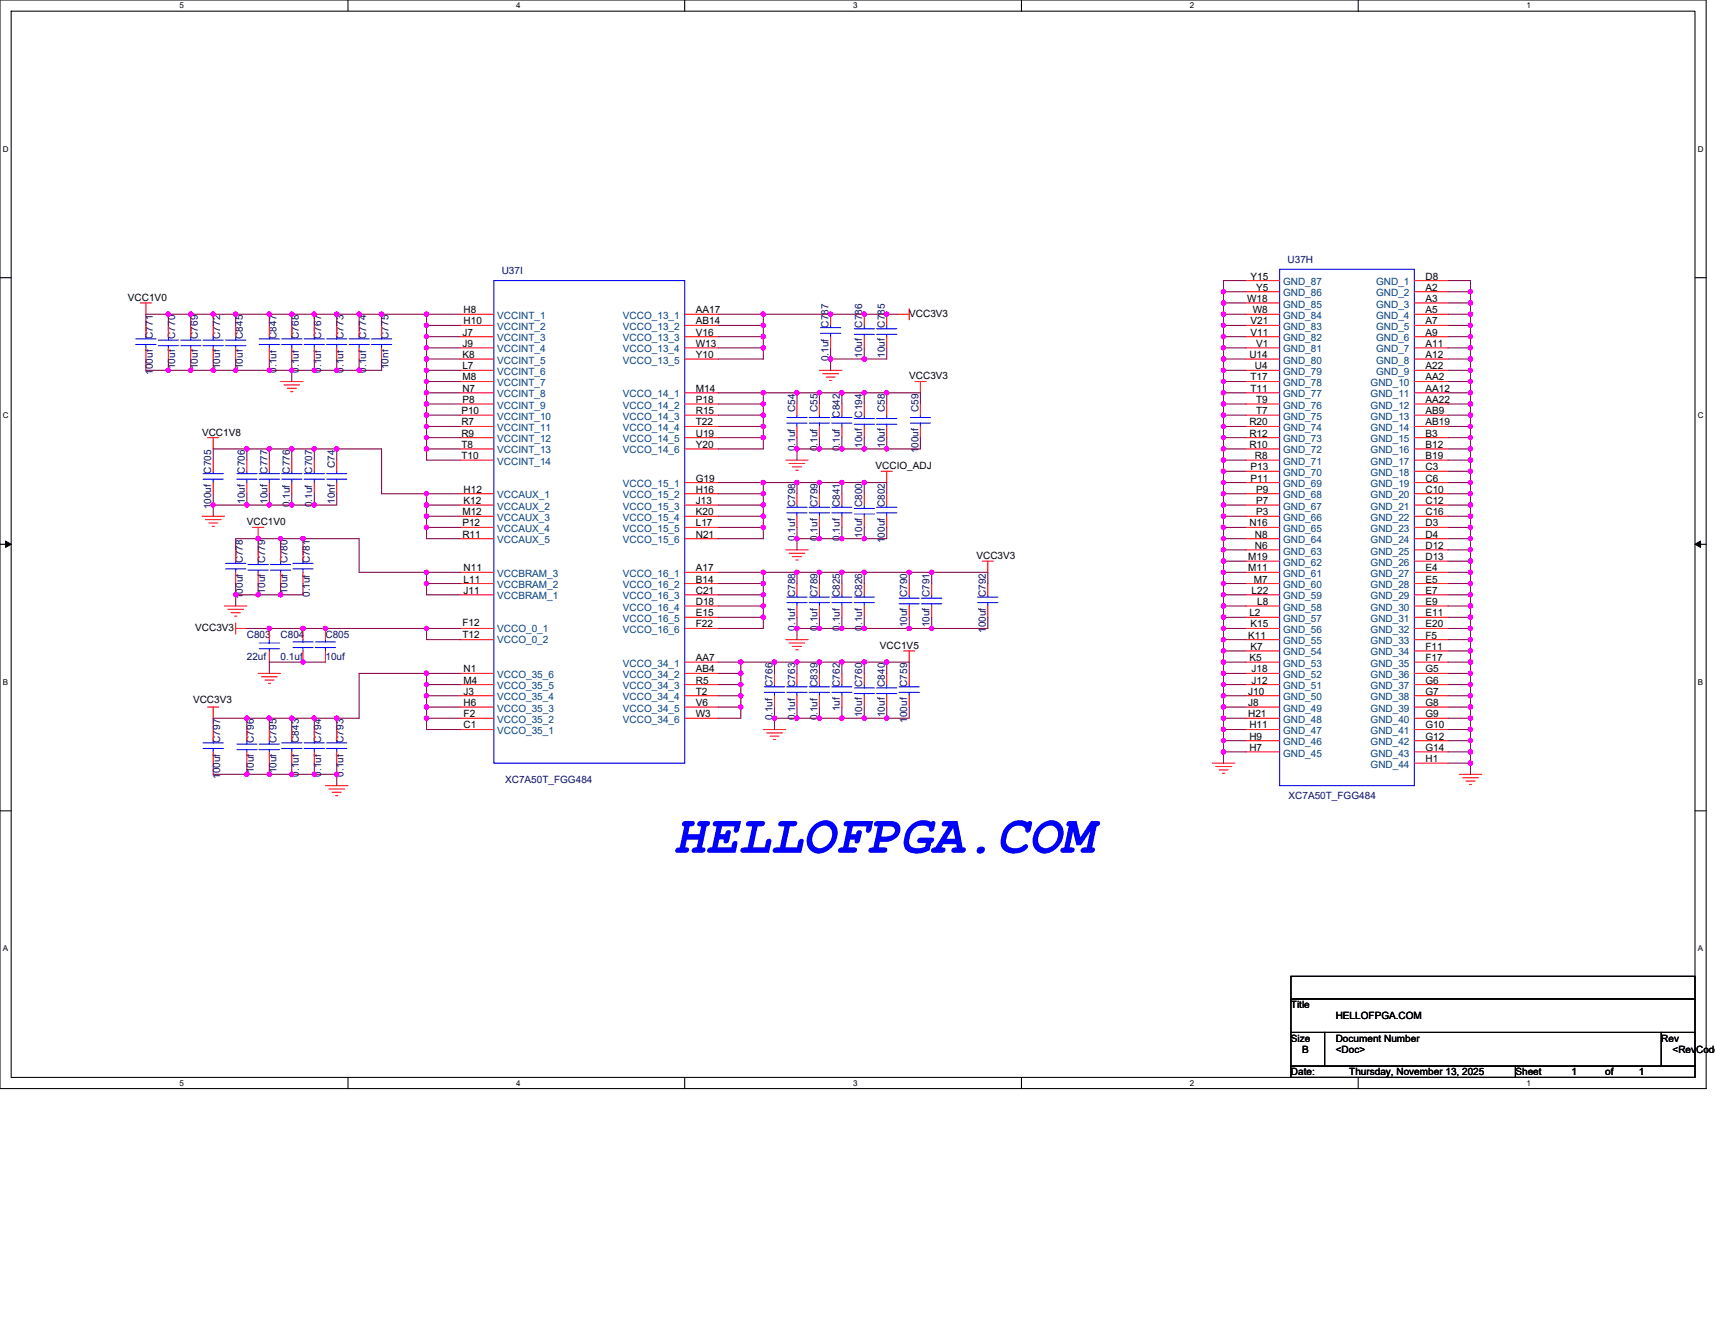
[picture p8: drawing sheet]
<svg xmlns="http://www.w3.org/2000/svg" width="279mm" height="216mm" viewBox="0 0 279 216" stroke-linecap="round" stroke-linejoin="round" font-family="sans-serif">
<defs><g id="words">
<text font-size="8.8" fill="#00f" x="109.7" y="139">HELLOFPGA.COM</text>
<g font-size="1.6" fill="#000080">
<text x="81.7" y="44.6">U37I</text>
<text x="209.8" y="42.8">U37H</text>
<text x="135" y="53.4" transform="rotate(-90 135 53.4)">C787</text>
<text x="140.5" y="53.4" transform="rotate(-90 140.5 53.4)">C786</text>
<text x="144.1" y="53.4" transform="rotate(-90 144.1 53.4)">C785</text>
<text x="24.9" y="55.2" transform="rotate(-90 24.9 55.2)">C771</text>
<text x="28.6" y="55.2" transform="rotate(-90 28.6 55.2)">C770</text>
<text x="32.2" y="55.2" transform="rotate(-90 32.2 55.2)">C769</text>
<text x="35.9" y="55.2" transform="rotate(-90 35.9 55.2)">C772</text>
<text x="39.5" y="55.2" transform="rotate(-90 39.5 55.2)">C845</text>
<text x="45" y="55.2" transform="rotate(-90 45 55.2)">C847</text>
<text x="48.7" y="55.2" transform="rotate(-90 48.7 55.2)">C768</text>
<text x="52.3" y="55.2" transform="rotate(-90 52.3 55.2)">C767</text>
<text x="56" y="55.2" transform="rotate(-90 56 55.2)">C773</text>
<text x="59.6" y="55.2" transform="rotate(-90 59.6 55.2)">C774</text>
<text x="63.3" y="55.2" transform="rotate(-90 63.3 55.2)">C775</text>
<text x="135" y="58.9" transform="rotate(-90 135 58.9)">0.1uf</text>
<text x="140.5" y="58.3" transform="rotate(-90 140.5 58.3)">10uf</text>
<text x="144.1" y="58.3" transform="rotate(-90 144.1 58.3)">10uf</text>
<text x="24.9" y="61.1" transform="rotate(-90 24.9 61.1)">100uf</text>
<text x="28.6" y="60.2" transform="rotate(-90 28.6 60.2)">10uf</text>
<text x="32.2" y="60.2" transform="rotate(-90 32.2 60.2)">10uf</text>
<text x="35.9" y="60.2" transform="rotate(-90 35.9 60.2)">10uf</text>
<text x="39.5" y="60.2" transform="rotate(-90 39.5 60.2)">10uf</text>
<text x="45" y="60.7" transform="rotate(-90 45 60.7)">0.1uf</text>
<text x="48.7" y="60.7" transform="rotate(-90 48.7 60.7)">0.1uf</text>
<text x="52.3" y="60.7" transform="rotate(-90 52.3 60.7)">0.1uf</text>
<text x="56" y="60.7" transform="rotate(-90 56 60.7)">0.1uf</text>
<text x="59.6" y="60.7" transform="rotate(-90 59.6 60.7)">0.1uf</text>
<text x="63.3" y="60.2" transform="rotate(-90 63.3 60.2)">10nf</text>
<text x="129.5" y="67.1" transform="rotate(-90 129.5 67.1)">C54</text>
<text x="133.2" y="67.1" transform="rotate(-90 133.2 67.1)">C55</text>
<text x="136.8" y="68" transform="rotate(-90 136.8 68)">C842</text>
<text x="140.5" y="68" transform="rotate(-90 140.5 68)">C194</text>
<text x="144.1" y="67.1" transform="rotate(-90 144.1 67.1)">C58</text>
<text x="149.6" y="67.1" transform="rotate(-90 149.6 67.1)">C59</text>
<text x="34.4" y="77.2" transform="rotate(-90 34.4 77.2)">C705</text>
<text x="39.9" y="77.2" transform="rotate(-90 39.9 77.2)">C706</text>
<text x="43.6" y="77.2" transform="rotate(-90 43.6 77.2)">C777</text>
<text x="47.2" y="77.2" transform="rotate(-90 47.2 77.2)">C776</text>
<text x="50.9" y="77.2" transform="rotate(-90 50.9 77.2)">C707</text>
<text x="54.5" y="76.2" transform="rotate(-90 54.5 76.2)">C74</text>
<text x="129.5" y="73.5" transform="rotate(-90 129.5 73.5)">0.1uf</text>
<text x="133.2" y="73.5" transform="rotate(-90 133.2 73.5)">0.1uf</text>
<text x="136.8" y="73.5" transform="rotate(-90 136.8 73.5)">0.1uf</text>
<text x="140.5" y="73" transform="rotate(-90 140.5 73)">10uf</text>
<text x="144.1" y="73" transform="rotate(-90 144.1 73)">10uf</text>
<text x="149.6" y="73.9" transform="rotate(-90 149.6 73.9)">100uf</text>
<text x="34.4" y="83" transform="rotate(-90 34.4 83)">100uf</text>
<text x="39.9" y="82.1" transform="rotate(-90 39.9 82.1)">10uf</text>
<text x="43.6" y="82.1" transform="rotate(-90 43.6 82.1)">10uf</text>
<text x="47.2" y="82.7" transform="rotate(-90 47.2 82.7)">0.1uf</text>
<text x="50.9" y="82.7" transform="rotate(-90 50.9 82.7)">0.1uf</text>
<text x="54.5" y="82.1" transform="rotate(-90 54.5 82.1)">10nf</text>
<text x="129.5" y="82.7" transform="rotate(-90 129.5 82.7)">C798</text>
<text x="133.2" y="82.7" transform="rotate(-90 133.2 82.7)">C799</text>
<text x="136.8" y="82.7" transform="rotate(-90 136.8 82.7)">C841</text>
<text x="140.5" y="82.7" transform="rotate(-90 140.5 82.7)">C800</text>
<text x="144.1" y="82.7" transform="rotate(-90 144.1 82.7)">C802</text>
<text x="129.5" y="88.1" transform="rotate(-90 129.5 88.1)">0.1uf</text>
<text x="133.2" y="88.1" transform="rotate(-90 133.2 88.1)">0.1uf</text>
<text x="136.8" y="88.1" transform="rotate(-90 136.8 88.1)">0.1uf</text>
<text x="140.5" y="87.6" transform="rotate(-90 140.5 87.6)">10uf</text>
<text x="144.1" y="88.5" transform="rotate(-90 144.1 88.5)">100uf</text>
<text x="39.5" y="91.8" transform="rotate(-90 39.5 91.8)">C778</text>
<text x="43.2" y="91.8" transform="rotate(-90 43.2 91.8)">C779</text>
<text x="46.8" y="91.8" transform="rotate(-90 46.8 91.8)">C780</text>
<text x="50.5" y="91.8" transform="rotate(-90 50.5 91.8)">C781</text>
<text x="39.5" y="97.6" transform="rotate(-90 39.5 97.6)">100uf</text>
<text x="43.2" y="96.7" transform="rotate(-90 43.2 96.7)">10uf</text>
<text x="46.8" y="96.7" transform="rotate(-90 46.8 96.7)">10uf</text>
<text x="50.5" y="97.3" transform="rotate(-90 50.5 97.3)">0.1uf</text>
<text x="129.5" y="97.3" transform="rotate(-90 129.5 97.3)">C788</text>
<text x="133.2" y="97.3" transform="rotate(-90 133.2 97.3)">C789</text>
<text x="136.8" y="97.3" transform="rotate(-90 136.8 97.3)">C825</text>
<text x="140.5" y="97.3" transform="rotate(-90 140.5 97.3)">C826</text>
<text x="147.8" y="97.3" transform="rotate(-90 147.8 97.3)">C790</text>
<text x="151.4" y="97.3" transform="rotate(-90 151.4 97.3)">C791</text>
<text x="160.6" y="97.3" transform="rotate(-90 160.6 97.3)">C792</text>
<text x="40.2" y="103.9">C803</text>
<text x="40.2" y="107.5">22uf</text>
<text x="45.7" y="103.9">C804</text>
<text x="45.7" y="107.5">0.1uf</text>
<text x="53" y="103.9">C805</text>
<text x="53" y="107.5">10uf</text>
<text x="129.5" y="102.8" transform="rotate(-90 129.5 102.8)">0.1uf</text>
<text x="133.2" y="102.8" transform="rotate(-90 133.2 102.8)">0.1uf</text>
<text x="136.8" y="102.8" transform="rotate(-90 136.8 102.8)">0.1uf</text>
<text x="140.5" y="102.8" transform="rotate(-90 140.5 102.8)">0.1uf</text>
<text x="147.8" y="102.2" transform="rotate(-90 147.8 102.2)">10uf</text>
<text x="151.4" y="102.2" transform="rotate(-90 151.4 102.2)">10uf</text>
<text x="160.6" y="103.1" transform="rotate(-90 160.6 103.1)">100uf</text>
<text x="125.9" y="111.9" transform="rotate(-90 125.9 111.9)">C766</text>
<text x="129.5" y="111.9" transform="rotate(-90 129.5 111.9)">C763</text>
<text x="133.2" y="111.9" transform="rotate(-90 133.2 111.9)">C839</text>
<text x="136.8" y="111.9" transform="rotate(-90 136.8 111.9)">C762</text>
<text x="140.5" y="111.9" transform="rotate(-90 140.5 111.9)">C760</text>
<text x="144.1" y="111.9" transform="rotate(-90 144.1 111.9)">C840</text>
<text x="147.8" y="111.9" transform="rotate(-90 147.8 111.9)">C759</text>
<text x="125.9" y="117.4" transform="rotate(-90 125.9 117.4)">0.1uf</text>
<text x="129.5" y="117.4" transform="rotate(-90 129.5 117.4)">0.1uf</text>
<text x="133.2" y="117.4" transform="rotate(-90 133.2 117.4)">0.1uf</text>
<text x="136.8" y="115.9" transform="rotate(-90 136.8 115.9)">1uf</text>
<text x="140.5" y="116.9" transform="rotate(-90 140.5 116.9)">10uf</text>
<text x="144.1" y="116.9" transform="rotate(-90 144.1 116.9)">10uf</text>
<text x="147.8" y="117.8" transform="rotate(-90 147.8 117.8)">100uf</text>
<text x="35.9" y="121.1" transform="rotate(-90 35.9 121.1)">C797</text>
<text x="41.4" y="121.1" transform="rotate(-90 41.4 121.1)">C796</text>
<text x="45" y="121.1" transform="rotate(-90 45 121.1)">C795</text>
<text x="48.7" y="121.1" transform="rotate(-90 48.7 121.1)">C843</text>
<text x="52.3" y="121.1" transform="rotate(-90 52.3 121.1)">C794</text>
<text x="56" y="121.1" transform="rotate(-90 56 121.1)">C793</text>
<text x="35.9" y="126.9" transform="rotate(-90 35.9 126.9)">100uf</text>
<text x="41.4" y="126" transform="rotate(-90 41.4 126)">10uf</text>
<text x="45" y="126" transform="rotate(-90 45 126)">10uf</text>
<text x="48.7" y="126.5" transform="rotate(-90 48.7 126.5)">0.1uf</text>
<text x="52.3" y="126.5" transform="rotate(-90 52.3 126.5)">0.1uf</text>
<text x="56" y="126.5" transform="rotate(-90 56 126.5)">0.1uf</text>
<text x="82.3" y="127.7">XC7A50T_FGG484</text>
<text x="209.9" y="130.2">XC7A50T_FGG484</text>
</g>
<g font-size="1.6">
<text x="203.7" y="45.6">Y15</text>
<text x="204.6" y="47.4">Y5</text>
<text x="232.2" y="45.6">D8</text>
<text x="232.2" y="47.4">A2</text>
<text x="20.8" y="49">VCC1V0</text>
<text x="75.5" y="51">H8</text>
<text x="75.5" y="52.9">H10</text>
<text x="113.4" y="51">AA17</text>
<text x="113.4" y="52.9">AB14</text>
<text x="148.1" y="51.6">VCC3V3</text>
<text x="203.2" y="49.2">W18</text>
<text x="203.7" y="52.9">V21</text>
<text x="204.1" y="51">W8</text>
<text x="232.2" y="49.2">A3</text>
<text x="232.2" y="51">A5</text>
<text x="232.2" y="52.9">A7</text>
<text x="75.3" y="54.7">J7</text>
<text x="75.3" y="56.5">J9</text>
<text x="75.3" y="58.4">K8</text>
<text x="113.4" y="54.7">V16</text>
<text x="113.4" y="56.5">W13</text>
<text x="113.4" y="58.4">Y10</text>
<text x="203.5" y="58.4">U14</text>
<text x="203.7" y="54.7">V11</text>
<text x="204.6" y="56.5">V1</text>
<text x="232.2" y="54.7">A9</text>
<text x="232.2" y="56.5">A11</text>
<text x="232.2" y="58.4">A12</text>
<text x="75.3" y="60.2">L7</text>
<text x="75.3" y="62">M8</text>
<text x="75.3" y="63.8">N7</text>
<text x="75.3" y="65.7">P8</text>
<text x="113.4" y="63.8">M14</text>
<text x="113.4" y="65.7">P18</text>
<text x="148.1" y="61.8">VCC3V3</text>
<text x="203.7" y="63.8">T11</text>
<text x="203.7" y="62">T17</text>
<text x="204.4" y="60.2">U4</text>
<text x="204.6" y="65.7">T9</text>
<text x="232.2" y="62">AA2</text>
<text x="232.2" y="63.8">AA12</text>
<text x="232.2" y="65.7">AA22</text>
<text x="232.2" y="60.2">A22</text>
<text x="32.9" y="71">VCC1V8</text>
<text x="75.2" y="67.5">P10</text>
<text x="75.2" y="69.3">R7</text>
<text x="75.2" y="71.1">R9</text>
<text x="113.4" y="67.5">R15</text>
<text x="113.4" y="69.3">T22</text>
<text x="113.4" y="71.1">U19</text>
<text x="203.5" y="71.1">R12</text>
<text x="203.5" y="69.3">R20</text>
<text x="204.6" y="67.5">T7</text>
<text x="232.2" y="67.5">AB9</text>
<text x="232.2" y="69.3">AB19</text>
<text x="232.2" y="71.1">B3</text>
<text x="75.2" y="73">T8</text>
<text x="75.2" y="74.8">T10</text>
<text x="113.4" y="73">Y20</text>
<text x="142.6" y="76.5">VCCIO_ADJ</text>
<text x="203.5" y="73">R10</text>
<text x="203.7" y="76.6">P13</text>
<text x="204.4" y="74.8">R8</text>
<text x="232.2" y="73">B12</text>
<text x="232.2" y="74.8">B19</text>
<text x="232.2" y="76.6">C3</text>
<text x="75.3" y="83.9">M12</text>
<text x="75.5" y="80.3">H12</text>
<text x="75.5" y="82.1">K12</text>
<text x="113.4" y="78.5">G19</text>
<text x="113.4" y="80.3">H16</text>
<text x="113.4" y="82.1">J13</text>
<text x="113.4" y="83.9">K20</text>
<text x="203.7" y="78.5">P11</text>
<text x="204.6" y="83.9">P3</text>
<text x="204.6" y="82.1">P7</text>
<text x="204.6" y="80.3">P9</text>
<text x="232.2" y="78.5">C6</text>
<text x="232.2" y="80.3">C10</text>
<text x="232.2" y="82.1">C12</text>
<text x="232.2" y="83.9">C16</text>
<text x="40.2" y="85.6">VCC1V0</text>
<text x="75.3" y="85.8">P12</text>
<text x="75.3" y="87.6">R11</text>
<text x="113.4" y="85.8">L17</text>
<text x="113.4" y="87.6">N21</text>
<text x="203.5" y="85.8">N16</text>
<text x="204.4" y="89.4">N6</text>
<text x="204.4" y="87.6">N8</text>
<text x="232.2" y="85.8">D3</text>
<text x="232.2" y="87.6">D4</text>
<text x="232.2" y="89.4">D12</text>
<text x="75.5" y="94.9">L11</text>
<text x="75.5" y="93.1">N11</text>
<text x="113.4" y="93.1">A17</text>
<text x="113.4" y="94.9">B14</text>
<text x="159.1" y="91.1">VCC3V3</text>
<text x="203.3" y="93.1">M11</text>
<text x="203.3" y="91.3">M19</text>
<text x="204.3" y="94.9">M7</text>
<text x="232.2" y="91.3">D13</text>
<text x="232.2" y="93.1">E4</text>
<text x="232.2" y="94.9">E5</text>
<text x="75.5" y="96.8">J11</text>
<text x="113.4" y="96.8">C21</text>
<text x="113.4" y="98.6">D18</text>
<text x="113.4" y="100.4">E15</text>
<text x="203.5" y="100.4">L2</text>
<text x="203.9" y="96.8">L22</text>
<text x="204.8" y="98.6">L8</text>
<text x="232.2" y="96.8">E7</text>
<text x="232.2" y="98.6">E9</text>
<text x="232.2" y="100.4">E11</text>
<text x="31.8" y="102.8">VCC3V3</text>
<text x="75.3" y="102.1">F12</text>
<text x="75.3" y="103.9">T12</text>
<text x="113.4" y="102.2">F22</text>
<text x="113.4" y="107.7">AA7</text>
<text x="143.4" y="105.7">VCC1V5</text>
<text x="203.3" y="104.1">K11</text>
<text x="203.5" y="107.7">K5</text>
<text x="203.7" y="105.9">K7</text>
<text x="203.7" y="102.2">K15</text>
<text x="232.2" y="102.2">E20</text>
<text x="232.2" y="104.1">F5</text>
<text x="232.2" y="105.9">F11</text>
<text x="232.2" y="107.7">F17</text>
<text x="75.5" y="113.2">J3</text>
<text x="75.5" y="111.4">M4</text>
<text x="75.5" y="109.6">N1</text>
<text x="113.4" y="109.6">AB4</text>
<text x="113.4" y="111.4">R5</text>
<text x="113.4" y="113.2">T2</text>
<text x="203.3" y="113.2">J10</text>
<text x="203.9" y="111.4">J12</text>
<text x="203.9" y="109.6">J18</text>
<text x="232.2" y="109.6">G5</text>
<text x="232.2" y="111.4">G6</text>
<text x="232.2" y="113.2">G7</text>
<text x="31.5" y="114.5">VCC3V3</text>
<text x="75.5" y="118.7">C1</text>
<text x="75.5" y="116.9">F2</text>
<text x="75.5" y="115">H6</text>
<text x="113.4" y="115">V6</text>
<text x="113.4" y="116.9">W3</text>
<text x="203.3" y="116.9">H21</text>
<text x="203.3" y="115">J8</text>
<text x="203.5" y="118.7">H11</text>
<text x="232.2" y="115">G8</text>
<text x="232.2" y="116.9">G9</text>
<text x="232.2" y="118.7">G10</text>
<text x="203.5" y="122.4">H7</text>
<text x="203.5" y="120.5">H9</text>
<text x="232.2" y="120.5">G12</text>
<text x="232.2" y="122.4">G14</text>
<text x="232.2" y="124.2">H1</text>
<text x="210.3" y="164.2">Title</text>
<text x="217.6" y="166.1">HELLOFPGA.COM</text>
<text x="210.3" y="169.7">Size</text>
<text x="212.1" y="171.6">B</text>
<text x="217.6" y="169.7">Document Number</text>
<text x="217.6" y="171.6">&lt;Doc&gt;</text>
<text x="270.7" y="169.7">Rev</text>
<text x="272.5" y="171.6">&lt;RevCode</text>
<text x="210.3" y="175.2">Date:</text>
<text x="219.8" y="175.2">Thursday, November 13, 2025</text>
<text x="246.9" y="175.2">Sheet</text>
<text x="256" y="175.2">1</text>
<text x="261.5" y="175.2">of</text>
<text x="267" y="175.2">1</text>
</g>
<g font-size="1.6" fill="#004080">
<text x="209" y="46.5">GND_87</text>
<text x="224.2" y="46.5">GND_1</text>
<text x="81" y="51.9">VCCINT_1</text>
<text x="81" y="53.8">VCCINT_2</text>
<text x="101.5" y="51.9">VCCO_13_1</text>
<text x="101.5" y="53.8">VCCO_13_2</text>
<text x="209" y="53.8">GND_83</text>
<text x="209" y="51.9">GND_84</text>
<text x="209" y="50.1">GND_85</text>
<text x="209" y="48.3">GND_86</text>
<text x="224.2" y="48.3">GND_2</text>
<text x="224.2" y="50.1">GND_3</text>
<text x="224.2" y="51.9">GND_4</text>
<text x="224.2" y="53.8">GND_5</text>
<text x="81" y="55.6">VCCINT_3</text>
<text x="81" y="57.4">VCCINT_4</text>
<text x="81" y="59.3">VCCINT_5</text>
<text x="101.5" y="55.6">VCCO_13_3</text>
<text x="101.5" y="57.4">VCCO_13_4</text>
<text x="101.5" y="59.3">VCCO_13_5</text>
<text x="209" y="59.3">GND_80</text>
<text x="209" y="57.4">GND_81</text>
<text x="209" y="55.6">GND_82</text>
<text x="224.2" y="55.6">GND_6</text>
<text x="224.2" y="57.4">GND_7</text>
<text x="224.2" y="59.3">GND_8</text>
<text x="81" y="61.1">VCCINT_6</text>
<text x="81" y="62.9">VCCINT_7</text>
<text x="81" y="64.7">VCCINT_8</text>
<text x="101.5" y="64.7">VCCO_14_1</text>
<text x="209" y="64.7">GND_77</text>
<text x="209" y="62.9">GND_78</text>
<text x="209" y="61.1">GND_79</text>
<text x="223.3" y="62.9">GND_10</text>
<text x="223.3" y="64.7">GND_11</text>
<text x="224.2" y="61.1">GND_9</text>
<text x="81" y="68.4">VCCINT_10</text>
<text x="81" y="70.2">VCCINT_11</text>
<text x="81" y="66.6">VCCINT_9</text>
<text x="101.5" y="66.6">VCCO_14_2</text>
<text x="101.5" y="68.4">VCCO_14_3</text>
<text x="101.5" y="70.2">VCCO_14_4</text>
<text x="209" y="70.2">GND_74</text>
<text x="209" y="68.4">GND_75</text>
<text x="209" y="66.6">GND_76</text>
<text x="223.3" y="66.6">GND_12</text>
<text x="223.3" y="68.4">GND_13</text>
<text x="223.3" y="70.2">GND_14</text>
<text x="81" y="72.1">VCCINT_12</text>
<text x="81" y="73.9">VCCINT_13</text>
<text x="81" y="75.7">VCCINT_14</text>
<text x="101.5" y="72.1">VCCO_14_5</text>
<text x="101.5" y="73.9">VCCO_14_6</text>
<text x="209" y="77.6">GND_70</text>
<text x="209" y="75.7">GND_71</text>
<text x="209" y="73.9">GND_72</text>
<text x="209" y="72.1">GND_73</text>
<text x="223.3" y="72.1">GND_15</text>
<text x="223.3" y="73.9">GND_16</text>
<text x="223.3" y="75.7">GND_17</text>
<text x="223.3" y="77.6">GND_18</text>
<text x="81" y="81.2">VCCAUX_1</text>
<text x="81" y="83">VCCAUX_2</text>
<text x="101.5" y="79.4">VCCO_15_1</text>
<text x="101.5" y="81.2">VCCO_15_2</text>
<text x="101.5" y="83">VCCO_15_3</text>
<text x="209" y="83">GND_67</text>
<text x="209" y="81.2">GND_68</text>
<text x="209" y="79.4">GND_69</text>
<text x="223.3" y="79.4">GND_19</text>
<text x="223.3" y="81.2">GND_20</text>
<text x="223.3" y="83">GND_21</text>
<text x="81" y="84.9">VCCAUX_3</text>
<text x="81" y="86.7">VCCAUX_4</text>
<text x="81" y="88.5">VCCAUX_5</text>
<text x="101.5" y="84.9">VCCO_15_4</text>
<text x="101.5" y="86.7">VCCO_15_5</text>
<text x="101.5" y="88.5">VCCO_15_6</text>
<text x="209" y="88.5">GND_64</text>
<text x="209" y="86.7">GND_65</text>
<text x="209" y="84.9">GND_66</text>
<text x="223.3" y="84.9">GND_22</text>
<text x="223.3" y="86.7">GND_23</text>
<text x="223.3" y="88.5">GND_24</text>
<text x="81" y="95.8">VCCBRAM_2</text>
<text x="81" y="94">VCCBRAM_3</text>
<text x="101.5" y="94">VCCO_16_1</text>
<text x="101.5" y="95.8">VCCO_16_2</text>
<text x="209" y="95.8">GND_60</text>
<text x="209" y="94">GND_61</text>
<text x="209" y="92.2">GND_62</text>
<text x="209" y="90.4">GND_63</text>
<text x="223.3" y="90.4">GND_25</text>
<text x="223.3" y="92.2">GND_26</text>
<text x="223.3" y="94">GND_27</text>
<text x="223.3" y="95.8">GND_28</text>
<text x="81" y="97.7">VCCBRAM_1</text>
<text x="101.5" y="97.7">VCCO_16_3</text>
<text x="101.5" y="99.5">VCCO_16_4</text>
<text x="101.5" y="101.3">VCCO_16_5</text>
<text x="209" y="101.3">GND_57</text>
<text x="209" y="99.5">GND_58</text>
<text x="209" y="97.7">GND_59</text>
<text x="223.3" y="97.7">GND_29</text>
<text x="223.3" y="99.5">GND_30</text>
<text x="223.3" y="101.3">GND_31</text>
<text x="81" y="103">VCCO_0_1</text>
<text x="81" y="104.8">VCCO_0_2</text>
<text x="101.5" y="103.1">VCCO_16_6</text>
<text x="209" y="106.8">GND_54</text>
<text x="209" y="105">GND_55</text>
<text x="209" y="103.1">GND_56</text>
<text x="223.3" y="103.1">GND_32</text>
<text x="223.3" y="105">GND_33</text>
<text x="223.3" y="106.8">GND_34</text>
<text x="81" y="112.3">VCCO_35_5</text>
<text x="81" y="110.5">VCCO_35_6</text>
<text x="101.5" y="108.6">VCCO_34_1</text>
<text x="101.5" y="110.5">VCCO_34_2</text>
<text x="101.5" y="112.3">VCCO_34_3</text>
<text x="209" y="112.3">GND_51</text>
<text x="209" y="110.5">GND_52</text>
<text x="209" y="108.6">GND_53</text>
<text x="223.3" y="108.6">GND_35</text>
<text x="223.3" y="110.5">GND_36</text>
<text x="223.3" y="112.3">GND_37</text>
<text x="81" y="119.6">VCCO_35_1</text>
<text x="81" y="117.8">VCCO_35_2</text>
<text x="81" y="116">VCCO_35_3</text>
<text x="81" y="114.1">VCCO_35_4</text>
<text x="101.5" y="114.1">VCCO_34_4</text>
<text x="101.5" y="116">VCCO_34_5</text>
<text x="101.5" y="117.8">VCCO_34_6</text>
<text x="209" y="119.6">GND_47</text>
<text x="209" y="117.8">GND_48</text>
<text x="209" y="116">GND_49</text>
<text x="209" y="114.1">GND_50</text>
<text x="223.3" y="114.1">GND_38</text>
<text x="223.3" y="116">GND_39</text>
<text x="223.3" y="117.8">GND_40</text>
<text x="223.3" y="119.6">GND_41</text>
<text x="209" y="123.3">GND_45</text>
<text x="209" y="121.4">GND_46</text>
<text x="223.3" y="121.4">GND_42</text>
<text x="223.3" y="123.3">GND_43</text>
<text x="223.3" y="125.1">GND_44</text>
</g>
<g font-size="1.3">
<text x="29.3" y="1.4">5</text>
<text x="84.1" y="1.4">4</text>
<text x="139" y="1.4">3</text>
<text x="193.8" y="1.4">2</text>
<text x="248.7" y="1.4">1</text>
<text x=".5" y="24.7">D</text>
<text x="276.6" y="24.7">D</text>
<text x=".5" y="68.2">C</text>
<text x="276.6" y="68.2">C</text>
<text x=".5" y="111.6">B</text>
<text x="276.6" y="111.6">B</text>
<text x=".5" y="155">A</text>
<text x="276.6" y="155">A</text>
<text x="29.3" y="176.9">5</text>
<text x="84.1" y="176.9">4</text>
<text x="139" y="176.9">3</text>
<text x="193.8" y="176.9">2</text>
<text x="248.7" y="176.9">1</text>
</g>
</g></defs>
<path d="M0 0h278v177.4h-278zM1.8 1.8h274.3v173.8h-274.3z" fill="none" stroke="#000" stroke-width=".17"/>
<g fill="#fff">
<path d="M29.3 .2h.7v1.5h-.7z"/>
<path d="M29.3 175.7h.7v1.5h-.7z"/>
</g>
<path d="M56.7 0v1.8M56.7 175.6v1.8" fill="none" stroke="#000" stroke-width=".17"/>
<g fill="#fff">
<path d="M84.1 .2h.7v1.5h-.7z"/>
<path d="M84.1 175.7h.7v1.5h-.7z"/>
</g>
<path d="M111.5 0v1.8M111.5 175.6v1.8" fill="none" stroke="#000" stroke-width=".17"/>
<g fill="#fff">
<path d="M139 .2h.7v1.5h-.7z"/>
<path d="M139 175.7h.7v1.5h-.7z"/>
</g>
<path d="M166.4 0v1.8M166.4 175.6v1.8" fill="none" stroke="#000" stroke-width=".17"/>
<g fill="#fff">
<path d="M193.8 .2h.8v1.5h-.8z"/>
<path d="M193.8 175.7h.8v1.5h-.8z"/>
</g>
<path d="M221.3 0v1.8M221.3 175.6v1.8" fill="none" stroke="#000" stroke-width=".17"/>
<g fill="#fff">
<path d="M248.7 .2h.7v1.5h-.7z"/>
<path d="M248.7 175.7h.7v1.5h-.7z"/>
<path d="M.5 23.5h.9v1.5h-.9z"/>
<path d="M276.6 23.5h1v1.5h-1z"/>
<path d="M.5 67h.9v1.4h-.9z"/>
<path d="M276.6 67h1v1.4h-1z"/>
</g>
<path d="M0 45.3h1.8M276.1 45.3h1.9" fill="none" stroke="#000" stroke-width=".17"/>
<g fill="#fff">
<path d="M.5 110.4h.8v1.5h-.8z"/>
<path d="M276.6 110.4h.9v1.5h-.9z"/>
</g>
<path d="M0 88.7h1.8M276.1 88.7h1.9" fill="none" stroke="#000" stroke-width=".17"/>
<path d="M.9 88.2l.9 .5-.9 .5zM276.1 88.7l1-.5v1z" fill="#000" stroke="#000" stroke-width=".16"/>
<g fill="#fff">
<path d="M.5 153.8h.8v1.5h-.8z"/>
<path d="M276.6 153.8h.9v1.5h-.9z"/>
</g>
<path d="M0 132.1h1.8M276.1 132.1h1.9M210.3 159.1h65.8v3.7h-65.8zM210.3 162.8h65.8v5.4h-65.8zM210.3 168.2h5.5v5.5h-5.5zM210.3 173.7h36.6v1.9h-36.6zM215.8 168.2h54.9v5.5h-54.9zM246.9 173.7h29.2v1.9h-29.2zM270.7 168.2h5.4v5.5h-5.4z" fill="none" stroke="#000" stroke-width=".17"/>
<g fill="none" stroke="#f00" stroke-width=".17">
<path d="M22.9 49.4h1.8M23.8 49.4v1.8M23.8 53v1.9M23.8 56.7v1.8M27.4 56.7v1.8M27.4 53v1.9M31.1 56.7v1.8M31.1 53v1.9M34.7 56.7v1.8M34.7 53v1.9M38.4 56.7v1.8M38.4 53v1.9"/>
<path d="M43.9 53v1.9M43.9 56.7v1.8M47.5 53v1.9M47.5 56.7v1.8M51.2 53v1.9M51.2 56.7v1.8M54.9 53v1.9M54.9 56.7v1.8M58.5 53v1.9M58.5 56.7v1.8M62.2 53v1.9M62.2 56.7v1.8"/>
<path d="M75 51.2h5.5M75 53h5.5M75 54.9h5.5M75 56.7h5.5M75 58.5h5.5M111.5 51.2h5.5M111.5 53h5.5M111.5 54.9h5.5M111.5 56.7h5.5M111.5 58.5h5.5M135.3 51.2v1.8M135.3 54.9v1.8"/>
<path d="M140.8 54.9v1.8M140.8 51.2v1.8M144.5 54.9v1.8M144.5 51.2v1.8M146.3 51.2h1.8M148.1 50.3v1.8M203 58.5h5.5M203 56.7h5.5M203 54.9h5.5M203 53h5.5M203 51.2h5.5M203 49.4h5.5"/>
<path d="M203 47.5h5.5M203 45.7h5.5M230.4 45.7h5.5M230.4 47.5h5.5M230.4 49.4h5.5M230.4 51.2h5.5M230.4 53h5.5M230.4 54.9h5.5M230.4 56.7h5.5M230.4 58.5h5.5M33.8 71.3h1.8M34.7 71.3v1.9"/>
<path d="M34.7 75v1.8M34.7 78.6v1.9M40.2 75v1.8M40.2 78.6v1.9M43.9 75v1.8M43.9 78.6v1.9M45.7 62.2h3.7M46.3 62.7h2.5M46.8 63.3h1.5M47.3 63.8h.4M47.5 75v1.8M47.5 78.6v1.9"/>
<path d="M51.2 75v1.8M51.2 78.6v1.9M54.9 75v1.8M54.9 78.6v1.9M75 67.6h5.5M75 69.5h5.5M75 71.3h5.5M75 73.2h5.5M75 75h5.5M75 60.3h5.5M75 62.2h5.5M75 64h5.5"/>
<path d="M75 65.8h5.5M111.5 64h5.5M111.5 65.8h5.5M111.5 67.6h5.5M111.5 69.5h5.5M111.5 71.3h5.5M111.5 73.2h5.5M111.5 78.6h5.5M128 75h3.7M128.6 75.5h2.5M129.1 76.1h1.5M129.6 76.6h.4"/>
<path d="M129.8 65.8v1.8M129.8 69.5v1.8M133.5 60.3h3.7M133.5 65.8v1.8M133.5 69.5v1.8M134 60.9h2.6M134.6 61.4h1.5M135.1 62h.4M137.2 65.8v1.8M137.2 69.5v1.8M140.8 69.5v1.8M140.8 65.8v1.8"/>
<path d="M143.6 76.8h1.8M144.5 76.8v1.8M144.5 69.5v1.8M144.5 65.8v1.8M149 62.2h1.9M149.9 62.2v1.8M149.9 65.8v1.8M149.9 69.5v1.8M203 78.6h5.5M203 76.8h5.5M203 75h5.5M203 73.2h5.5"/>
<path d="M203 71.3h5.5M203 69.5h5.5M203 67.6h5.5M203 65.8h5.5M203 64h5.5M203 62.2h5.5M203 60.3h5.5M230.4 60.3h5.5M230.4 62.2h5.5M230.4 64h5.5M230.4 65.8h5.5M230.4 67.6h5.5"/>
<path d="M230.4 69.5h5.5M230.4 71.3h5.5M230.4 73.2h5.5M230.4 75h5.5M230.4 76.8h5.5M230.4 78.6h5.5M32.9 84.1h3.7M33.5 84.7h2.5M34 85.2h1.5M34.6 85.8h.3M36.6 98.7h3.6M37.1 99.3h2.6"/>
<path d="M37.7 99.8h1.4M38.4 89.6v1.8M38.4 93.3v1.8M41.1 85.9h1.9M42.1 85.9v1.9M42.1 93.3v1.8M42.1 89.6v1.8M45.7 93.3v1.8M45.7 89.6v1.8M49.4 89.6v1.8M49.4 93.3v1.8M75 96.9h5.5"/>
<path d="M75 95.1h5.5M75 93.3h5.5M75 80.5h5.5M75 82.3h5.5M75 84.1h5.5M75 85.9h5.5M75 87.8h5.5M111.5 80.5h5.5M111.5 82.3h5.5M111.5 84.1h5.5M111.5 85.9h5.5M111.5 87.8h5.5"/>
<path d="M111.5 93.3h5.5M111.5 95.1h5.5M111.5 96.9h5.5M111.5 98.7h5.5M128 89.6h3.7M128.6 90.1h2.5M129.1 90.7h1.5M129.6 91.2h.4M129.8 95.1v1.8M129.8 98.7v1.9M129.8 80.5v1.8M129.8 84.1v1.8"/>
<path d="M133.5 80.5v1.8M133.5 84.1v1.8M133.5 95.1v1.8M133.5 98.7v1.9M137.2 80.5v1.8M137.2 84.1v1.8M137.2 95.1v1.8M137.2 98.7v1.9M140.8 84.1v1.8M140.8 80.5v1.8M140.8 95.1v1.8M140.8 98.7v1.9"/>
<path d="M144.5 80.5v1.8M144.5 84.1v1.8M148.1 98.7v1.9M148.1 95.1v1.8M151.8 98.7v1.9M151.8 95.1v1.8M160 91.4h1.8M160.9 91.4v1.9M160.9 95.1v1.8M160.9 98.7v1.9M203 98.7h5.5M203 96.9h5.5"/>
<path d="M203 95.1h5.5M203 93.3h5.5M203 91.4h5.5M203 89.6h5.5M203 87.8h5.5M203 85.9h5.5M203 84.1h5.5M203 82.3h5.5M203 80.5h5.5M230.4 80.5h5.5M230.4 82.3h5.5M230.4 84.1h5.5"/>
<path d="M230.4 85.9h5.5M230.4 87.8h5.5M230.4 89.6h5.5M230.4 91.4h5.5M230.4 93.3h5.5M230.4 95.1h5.5M230.4 96.9h5.5M230.4 98.7h5.5M33.8 115.2h1.8M34.7 115.2v1.8M34.7 118.9v1.8M38.2 100.4h.4"/>
<path d="M38.4 102.4h1.8M38.4 101.5v1.8M40.2 118.9v1.8M42.1 109.7h3.6M42.6 110.3h2.6M43.2 110.8h1.4M43.7 111.4h.4M43.9 106.1v1.8M43.9 102.4v1.8M43.9 118.9v1.8M47.5 118.9v1.8M49.4 102.4v1.8"/>
<path d="M49.4 106.1v1.8M51.2 118.9v1.8M53 102.4v1.8M53 106.1v1.8M54.9 118.9v1.8M75 118.9h5.5M75 117h5.5M75 115.2h5.5M75 113.4h5.5M75 111.5h5.5M75 109.7h5.5M75 102.4h5.5"/>
<path d="M75 104.2h5.5M111.5 100.6h5.5M111.5 102.4h5.5M111.5 107.9h5.5M111.5 109.7h5.5M111.5 111.5h5.5M111.5 113.4h5.5M111.5 115.2h5.5M111.5 117h5.5M124.4 118.9h3.6M124.9 119.4h2.6M125.5 120h1.4"/>
<path d="M126.2 109.7v1.8M126.2 113.4v1.8M128 104.2h3.7M128.6 104.8h2.5M129.1 105.3h1.5M129.6 105.9h.4M129.8 109.7v1.8M129.8 113.4v1.8M133.5 109.7v1.8M133.5 113.4v1.8M137.2 109.7v1.8M137.2 113.4v1.8"/>
<path d="M140.8 113.4v1.8M140.8 109.7v1.8M144.5 113.4v1.8M144.5 109.7v1.8M147.2 106.1h1.8M148.1 106.1v1.8M148.1 109.7v1.8M148.1 113.4v1.8M203 118.9h5.5M203 117h5.5M203 115.2h5.5M203 113.4h5.5"/>
<path d="M203 111.5h5.5M203 109.7h5.5M203 107.9h5.5M203 106.1h5.5M203 104.2h5.5M203 102.4h5.5M203 100.6h5.5M230.4 100.6h5.5M230.4 102.4h5.5M230.4 104.2h5.5M230.4 106.1h5.5M230.4 107.9h5.5"/>
<path d="M230.4 109.7h5.5M230.4 111.5h5.5M230.4 113.4h5.5M230.4 115.2h5.5M230.4 117h5.5M230.4 118.9h5.5M34.7 122.5v1.9M40.2 122.5v1.9M43.9 122.5v1.9M47.5 122.5v1.9M51.2 122.5v1.9M53 128h3.7"/>
<path d="M53.6 128.6h2.5M54.1 129.1h1.5M54.7 129.6h.3M54.9 122.5v1.9M126 120.5h.4M197.5 124.4h3.7M198.1 124.9h2.5M198.6 125.5h1.5M199.2 126h.3M203 122.5h5.5M203 120.7h5.5M230.4 120.7h5.5"/>
<path d="M230.4 122.5h5.5M230.4 124.4h5.5M237.7 126.2h3.7M238.3 126.7h2.5M238.8 127.3h1.5M239.4 127.8h.4"/>
</g>
<g fill="none" stroke="#00f" stroke-width=".17">
<path d="M22.1 56.1h3.3M22.1 55.2h3.3M23.8 54.9v.3M23.8 56.1v.6M25.8 55.4h3.3M25.8 56.3h3.3M27.4 56.3v.4M27.4 54.9v.5M29.4 55.4h3.3M29.4 56.3h3.3M31.1 56.3v.4M31.1 54.9v.5"/>
<path d="M33.1 55.4h3.3M33.1 56.3h3.3M34.7 56.3v.4M34.7 54.9v.5M36.7 55.4h3.3M36.7 56.3h3.3M38.4 56.3v.4M38.4 54.9v.5M42.2 56.1h3.3M42.2 55.2h3.3M43.9 54.9v.3M43.9 56.1v.6"/>
<path d="M45.9 56.1h3.3M45.9 55.2h3.3M47.5 54.9v.3M47.5 56.1v.6M49.6 56.1h3.3M49.6 55.2h3.3M51.2 54.9v.3M51.2 56.1v.6M53.2 56.1h3.3M53.2 55.2h3.3M54.9 54.9v.3M54.9 56.1v.6"/>
<path d="M56.9 56.1h3.3M56.9 55.2h3.3M58.5 54.9v.3M58.5 56.1v.6M60.5 56.1h3.3M60.5 55.2h3.3M62.2 54.9v.3M62.2 56.1v.6M80.5 45.7h31v78.7h-31zM133.7 54.3h3.3M133.7 53.4h3.3M135.3 53v.4"/>
<path d="M135.3 54.3v.6M139.2 53.6h3.3M139.2 54.5h3.3M140.8 54.5v.4M140.8 53v.6M142.8 53.6h3.3M142.8 54.5h3.3M144.5 54.5v.4M144.5 53v.6M208.5 43.9h21.9v84.1h-21.9zM33.1 78.1h3.3M33.1 77.2h3.3"/>
<path d="M34.7 76.8v.4M34.7 78.1v.5M38.6 78.1h3.3M38.6 77.2h3.3M40.2 76.8v.4M40.2 78.1v.5M42.2 78.1h3.3M42.2 77.2h3.3M43.9 76.8v.4M43.9 78.1v.5M45.9 78.1h3.3M45.9 77.2h3.3"/>
<path d="M47.5 76.8v.4M47.5 78.1v.5M49.6 78.1h3.3M49.6 77.2h3.3M51.2 76.8v.4M51.2 78.1v.5M53.2 78.1h3.3M53.2 77.2h3.3M54.9 76.8v.4M54.9 78.1v.5M128.2 68.9h3.3M128.2 68h3.3"/>
<path d="M129.8 67.6v.4M129.8 68.9v.6M131.8 68.9h3.3M131.8 68h3.3M133.5 67.6v.4M133.5 68.9v.6M135.5 68.9h3.3M135.5 68h3.3M137.2 67.6v.4M137.2 68.9v.6M139.2 68.2h3.3M139.2 69.1h3.3"/>
<path d="M140.8 69.1v.4M140.8 67.6v.6M142.8 68.2h3.3M142.8 69.1h3.3M144.5 69.1v.4M144.5 67.6v.6M148.3 68.9h3.3M148.3 68h3.3M149.9 67.6v.4M149.9 68.9v.6M36.7 92.7h3.3M36.7 91.8h3.3"/>
<path d="M38.4 91.4v.4M38.4 92.7v.6M40.4 92h3.3M40.4 92.9h3.3M42.1 92.9v.4M42.1 91.4v.6M44.1 92h3.2M44.1 92.9h3.2M45.7 92.9v.4M45.7 91.4v.6M47.7 92.7h3.3M47.7 91.8h3.3"/>
<path d="M49.4 91.4v.4M49.4 92.7v.6M128.2 98.2h3.3M128.2 97.3h3.3M128.2 83.6h3.3M128.2 82.7h3.3M129.8 96.9v.4M129.8 98.2v.5M129.8 82.3v.4M129.8 83.6v.5M131.8 83.6h3.3M131.8 82.7h3.3"/>
<path d="M131.8 98.2h3.3M131.8 97.3h3.3M133.5 82.3v.4M133.5 83.6v.5M133.5 96.9v.4M133.5 98.2v.5M135.5 83.6h3.3M135.5 82.7h3.3M135.5 98.2h3.3M135.5 97.3h3.3M137.2 82.3v.4M137.2 83.6v.5"/>
<path d="M137.2 96.9v.4M137.2 98.2v.5M139.2 82.8h3.3M139.2 83.8h3.3M139.2 98.2h3.3M139.2 97.3h3.3M140.8 83.8v.3M140.8 82.3v.5M140.8 96.9v.4M140.8 98.2v.5M142.8 83.6h3.3M142.8 82.7h3.3"/>
<path d="M144.5 82.3v.4M144.5 83.6v.5M146.5 97.5h3.3M146.5 98.4h3.3M148.1 98.4v.3M148.1 96.9v.6M150.1 97.5h3.3M150.1 98.4h3.3M151.8 98.4v.3M151.8 96.9v.6M159.3 98.2h3.3M159.3 97.3h3.3"/>
<path d="M160.9 96.9v.4M160.9 98.2v.5M42.2 104.8h3.3M42.2 105.7h3.3M43.9 105.7v.4M43.9 104.2v.6M47.7 105.5h3.3M47.7 104.6h3.3M49.4 104.2v.4M49.4 105.5v.6M51.4 105.5h3.3M51.4 104.6h3.3"/>
<path d="M53 104.2v.4M53 105.5v.6M124.5 112.8h3.3M124.5 111.9h3.3M126.2 111.5v.4M126.2 112.8v.6M128.2 112.8h3.3M128.2 111.9h3.3M129.8 111.5v.4M129.8 112.8v.6M131.8 112.8h3.3M131.8 111.9h3.3"/>
<path d="M133.5 111.5v.4M133.5 112.8v.6M135.5 112.8h3.3M135.5 111.9h3.3M137.2 111.5v.4M137.2 112.8v.6M139.2 112.1h3.3M139.2 113h3.3M140.8 113v.4M140.8 111.5v.6M142.8 112.1h3.3M142.8 113h3.3"/>
<path d="M144.5 113v.4M144.5 111.5v.6M146.5 112.8h3.3M146.5 111.9h3.3M148.1 111.5v.4M148.1 112.8v.6M33.1 122h3.3M33.1 121.1h3.3M34.7 120.7v.4M34.7 122v.5M38.6 121.2h3.3M38.6 122.2h3.3"/>
<path d="M40.2 122.2v.3M40.2 120.7v.5M42.2 121.2h3.3M42.2 122.2h3.3M43.9 122.2v.3M43.9 120.7v.5M45.9 122h3.3M45.9 121.1h3.3M47.5 120.7v.4M47.5 122v.5M49.6 122h3.3M49.6 121.1h3.3"/>
<path d="M51.2 120.7v.4M51.2 122v.5M53.2 122h3.3M53.2 121.1h3.3M54.9 120.7v.4M54.9 122v.5"/>
</g>
<g fill="none" stroke="#800040" stroke-width=".17">
<path d="M23.8 58.5v1.8h3.6M27.4 51.2h-3.6v1.8M27.4 51.2v1.8M27.4 51.2h7.3M27.4 58.5v1.8M31.1 51.2v1.8M31.1 58.5v1.8M34.7 51.2h3.7M34.7 51.2v1.8M34.7 58.5v1.8M38.4 51.2v1.8M38.4 58.5v1.8"/>
<path d="M38.4 51.2h5.5M43.9 51.2h3.6M43.9 51.2v1.8M43.9 58.5v1.8M47.5 51.2v1.8M47.5 58.5v1.8M47.5 51.2h3.7M51.2 51.2v1.8M51.2 58.5v1.8M51.2 51.2h3.7M54.9 51.2h3.6M54.9 51.2v1.8"/>
<path d="M54.9 58.5v1.8M58.5 51.2v1.8M58.5 58.5v1.8M58.5 51.2h3.7M62.2 51.2h7.3M62.2 51.2v1.8M62.2 58.5v1.8h-3.7M69.5 53h5.5M69.5 54.9h5.5M69.5 56.7h5.5M69.5 58.5h5.5M69.5 51.2v1.8"/>
<path d="M69.5 53v1.9M69.5 54.9v1.8M69.5 56.7v1.8M69.5 58.5v1.8M69.5 51.2h5.5M117 51.2h7.4M117 53h7.4M117 54.9h7.4M117 56.7h7.4M124.4 51.2h21.9M124.4 51.2v1.8M124.4 53v1.9"/>
<path d="M124.4 54.9v1.8M124.4 56.7v1.8h-7.4M135.3 56.7v1.8M135.3 58.5v1.8M135.3 58.5h5.5M140.8 56.7v1.8M144.5 56.7v1.8h-3.7M199.3 47.5v1.9M199.3 49.4v1.8M199.3 51.2v1.8M199.3 54.9v1.8M199.3 58.5v1.8"/>
<path d="M199.3 47.5h3.7M199.3 49.4h3.7M199.3 51.2h3.7M199.3 54.9h3.7M199.3 58.5h3.7M203 45.7h-3.7v1.8M203 53h-3.7v1.9M203 56.7h-3.7v1.8M235.9 45.7h3.7v1.8M235.9 47.5h3.7v1.9M235.9 49.4h3.7M235.9 51.2h3.7v1.8"/>
<path d="M235.9 53h3.7v1.9M235.9 54.9h3.7v1.8M235.9 56.7h3.7v1.8M235.9 58.5h3.7v1.8M239.6 49.4v1.8M27.4 60.3h7.3M34.7 60.3h3.7M38.4 60.3h5.5M40.2 73.2h3.7M40.2 73.2v1.8M40.2 73.2h-5.5v1.8M43.9 60.3h3.6"/>
<path d="M43.9 73.2h3.6M43.9 73.2v1.8M47.5 60.3v1.9M47.5 73.2v1.8M47.5 60.3h3.7M47.5 73.2h3.7M51.2 73.2v1.8M51.2 60.3h3.7M51.2 73.2h3.7M54.9 60.3h3.6M54.9 73.2h7.3v7.3h7.3M54.9 73.2v1.8"/>
<path d="M69.5 60.3h5.5M69.5 62.2h5.5M69.5 64h5.5M69.5 69.5h5.5M69.5 60.3v1.9M69.5 62.2v1.8M69.5 64v1.8M69.5 67.6v1.9M69.5 69.5v1.8M69.5 71.3v1.9M69.5 73.2v1.8h5.5M69.5 65.8h5.5"/>
<path d="M69.5 67.6h5.5M69.5 71.3h5.5M69.5 73.2h5.5M69.5 65.8v1.8M117 64h7.4M117 65.8h7.4M117 67.6h7.4M117 69.5h7.4M117 71.3h7.4M117 78.6h7.4M124.4 64v1.8M124.4 65.8v1.8"/>
<path d="M124.4 67.6v1.9M124.4 69.5v1.8M124.4 71.3v1.9h-7.4M124.4 78.6v1.9M124.4 64h5.4M124.4 78.6h5.4M129.8 64v1.8M129.8 71.3v1.9M129.8 73.2v1.8M129.8 78.6v1.9M129.8 64h3.7M129.8 73.2h3.7"/>
<path d="M129.8 78.6h3.7M133.5 64h3.7M133.5 64v1.8M133.5 71.3v1.9M133.5 73.2h7.3M133.5 78.6h3.7M133.5 78.6v1.9M137.2 71.3v1.9M140.8 64h-3.6v1.8M140.8 78.6h-3.6v1.9M140.8 64v1.8M140.8 71.3v1.9"/>
<path d="M140.8 78.6h3.7v1.9M140.8 78.6v1.9M140.8 64h3.7M140.8 73.2h3.7M144.5 64v1.8M144.5 71.3v1.9M144.5 64h5.4v1.8M149.9 71.3v1.9h-5.4M199.3 65.8v1.8M199.3 67.6v1.9M199.3 69.5v1.8M199.3 71.3v1.9"/>
<path d="M199.3 73.2v1.8M199.3 75v1.8M199.3 76.8v1.8M199.3 65.8h3.7M199.3 67.6h3.7M199.3 69.5h3.7M199.3 71.3h3.7M199.3 73.2h3.7M199.3 75h3.7M199.3 76.8h3.7M203 60.3h-3.7v1.9M203 62.2h-3.7v1.8"/>
<path d="M203 64h-3.7v1.8M203 78.6h-3.7v1.9M235.9 60.3h3.7v1.9M235.9 62.2h3.7M235.9 64h3.7v1.8M235.9 65.8h3.7v1.8M235.9 67.6h3.7v1.9M235.9 69.5h3.7v1.8M235.9 71.3h3.7v1.9M235.9 73.2h3.7v1.8M235.9 75h3.7v1.8M235.9 76.8h3.7v1.8"/>
<path d="M235.9 78.6h3.7v1.9M239.6 62.2v1.8M34.7 80.5v1.8M34.7 82.3v1.8M34.7 82.3h5.5M38.4 96.9v1.8M38.4 96.9h3.7M38.4 95.1v1.8M40.2 80.5v1.8M40.2 82.3h3.7M42.1 96.9h3.6M42.1 87.8v1.8"/>
<path d="M42.1 95.1v1.8M42.1 87.8h-3.7v1.8M42.1 87.8h3.6M43.9 80.5v1.8M43.9 82.3h3.6M45.7 87.8h3.7M45.7 87.8v1.8M45.7 95.1v1.8M47.5 80.5v1.8M47.5 82.3h3.7M49.4 87.8h9.1v5.5h11M49.4 87.8v1.8"/>
<path d="M49.4 95.1v1.8h-3.7M51.2 80.5v1.8M54.9 80.5v1.8h-3.7M69.5 84.1h5.5M69.5 93.3h5.5M69.5 82.3v1.8M69.5 84.1v1.8M69.5 85.9v1.9h5.5M69.5 93.3v1.8M69.5 80.5h5.5M69.5 82.3h5.5M69.5 85.9h5.5"/>
<path d="M69.5 95.1h5.5M69.5 80.5v1.8M69.5 95.1v1.8h5.5M117 80.5h7.4M117 82.3h7.4M117 84.1h7.4M117 85.9h7.4M117 93.3h7.4M117 95.1h7.4M117 96.9h7.4M117 98.7h7.4M124.4 80.5v1.8"/>
<path d="M124.4 82.3v1.8M124.4 84.1v1.8M124.4 85.9v1.9h-7.4M124.4 93.3v1.8M124.4 95.1v1.8M124.4 96.9v1.8M124.4 98.7v1.9M124.4 93.3h5.4M129.8 85.9v1.9M129.8 87.8v1.8M129.8 93.3v1.8M129.8 87.8h3.7"/>
<path d="M129.8 93.3h3.7M133.5 85.9v1.9M133.5 87.8h7.3M133.5 93.3v1.8M133.5 93.3h3.7M137.2 93.3v1.8M137.2 85.9v1.9M137.2 93.3h3.6M140.8 93.3v1.8M140.8 93.3h7.3M140.8 85.9v1.9M144.5 85.9v1.9h-3.7"/>
<path d="M148.1 93.3h3.7M148.1 93.3v1.8M151.8 93.3h9.1v1.8M151.8 93.3v1.8M199.3 82.3v1.8M199.3 84.1v1.8M199.3 85.9v1.9M199.3 91.4v1.9M199.3 93.3v1.8M199.3 95.1v1.8M199.3 96.9v1.8M199.3 98.7v1.9"/>
<path d="M199.3 82.3h3.7M199.3 84.1h3.7M199.3 85.9h3.7M199.3 91.4h3.7M199.3 93.3h3.7M199.3 95.1h3.7M199.3 96.9h3.7M199.3 98.7h3.7M203 80.5h-3.7v1.8M203 87.8h-3.7v1.8M203 89.6h-3.7v1.8M235.9 80.5h3.7v1.8"/>
<path d="M235.9 82.3h3.7v1.8M235.9 84.1h3.7v1.8M235.9 85.9h3.7v1.9M235.9 87.8h3.7v1.8M235.9 89.6h3.7v1.8M235.9 91.4h3.7v1.9M235.9 93.3h3.7M235.9 95.1h3.7v1.8M235.9 96.9h3.7v1.8M235.9 98.7h3.7M239.6 93.3v1.8M239.6 98.7v1.9"/>
<path d="M40.2 117h3.7M40.2 117h-5.5v1.9M40.2 117v1.9M40.2 102.4h29.3M43.9 117h3.6M43.9 117v1.9M47.5 117h3.7M47.5 117v1.9M51.2 117v1.9M51.2 117h3.7M53 107.9h-9.1v1.8M54.9 117v1.9"/>
<path d="M69.5 102.4h5.5M69.5 111.5h5.5M69.5 113.4h5.5M69.5 115.2h5.5M69.5 117h5.5M69.5 102.4v1.8h5.5M69.5 111.5v1.9M69.5 113.4v1.8M69.5 115.2v1.8M69.5 117v1.9h5.5M69.5 109.7h5.5M69.5 109.7h-11v7.3h-3.6"/>
<path d="M69.5 109.7v1.8M117 107.9h3.7M117 109.7h3.7M117 111.5h3.7M117 113.4h3.7M117 115.2h3.7M117 100.6h7.4M120.7 107.9v1.8M120.7 109.7v1.8M120.7 111.5v1.9M120.7 113.4v1.8M120.7 115.2v1.8h-3.7"/>
<path d="M120.7 107.9h5.5M124.4 100.6v1.8h-7.4M126.2 107.9v1.8M126.2 115.2v1.8M126.2 117v1.9M126.2 107.9h3.6M126.2 117h3.6M129.8 100.6v1.8M129.8 102.4v1.8M129.8 115.2v1.8M129.8 117h3.7M129.8 102.4h3.7"/>
<path d="M133.5 100.6v1.8M133.5 107.9v1.8M133.5 115.2v1.8M133.5 117h7.3M133.5 102.4h3.7M137.2 102.4h3.6M137.2 107.9h-7.4v1.8M137.2 100.6v1.8M137.2 115.2v1.8M140.8 107.9v1.8M140.8 107.9h3.7M140.8 117h3.7"/>
<path d="M140.8 102.4h7.3M140.8 107.9h-3.6v1.8M140.8 100.6v1.8M140.8 115.2v1.8M144.5 107.9v1.8M144.5 107.9h3.6v1.8M144.5 115.2v1.8M148.1 115.2v1.8h-3.6M148.1 102.4h3.7M148.1 100.6v1.8M151.8 100.6v1.8M160.9 100.6v1.8h-9.1"/>
<path d="M199.3 100.6v1.8M199.3 102.4v1.8M199.3 106.1v1.8M199.3 107.9v1.8M199.3 109.7v1.8M199.3 111.5v1.9M199.3 115.2v1.8M199.3 117v1.9M199.3 118.9v1.8M199.3 100.6h3.7M199.3 102.4h3.7M199.3 106.1h3.7"/>
<path d="M199.3 107.9h3.7M199.3 109.7h3.7M199.3 111.5h3.7M199.3 115.2h3.7M199.3 117h3.7M199.3 118.9h3.7M203 104.2h-3.7v1.9M203 113.4h-3.7v1.8M235.9 100.6h3.7M235.9 102.4h3.7M235.9 104.2h3.7v1.9M235.9 106.1h3.7v1.8"/>
<path d="M235.9 107.9h3.7v1.8M235.9 109.7h3.7v1.8M235.9 111.5h3.7v1.9M235.9 113.4h3.7v1.8M235.9 115.2h3.7v1.8M235.9 117h3.7v1.9M235.9 118.9h3.7v1.8M239.6 100.6v1.8M239.6 102.4v1.8M34.7 124.4v1.8h5.5M40.2 126.2h3.7M40.2 124.4v1.8"/>
<path d="M43.9 126.2h3.6M43.9 124.4v1.8M47.5 126.2h3.7M47.5 124.4v1.8M51.2 126.2h3.7M51.2 124.4v1.8M54.9 126.2v1.8M54.9 124.4v1.8M199.3 120.7v1.8M199.3 120.7h3.7M203 122.5h-3.7v1.9M235.9 120.7h3.7v1.8"/>
<path d="M235.9 122.5h3.7v1.9M235.9 124.4h3.7v1.8"/>
</g>
<g fill="#f0f" stroke="#f0f" stroke-width=".17">
<circle cx="27.4" cy="51.2" r=".36"/>
<circle cx="31.1" cy="51.2" r=".36"/>
<circle cx="34.7" cy="51.2" r=".35"/>
<circle cx="38.4" cy="51.2" r=".35"/>
<circle cx="43.9" cy="51.2" r=".35"/>
<circle cx="47.5" cy="51.2" r=".35"/>
<circle cx="51.2" cy="51.2" r=".35"/>
<circle cx="54.8" cy="51.2" r=".36"/>
<circle cx="62.2" cy="51.2" r=".35"/>
<circle cx="58.5" cy="51.2" r=".36"/>
<circle cx="69.5" cy="51.2" r=".35"/>
<circle cx="124.3" cy="51.2" r=".35"/>
<circle cx="140.8" cy="51.2" r=".36"/>
<circle cx="135.3" cy="51.2" r=".35"/>
<circle cx="144.4" cy="51.2" r=".35"/>
<circle cx="69.5" cy="53" r=".35"/>
<circle cx="124.3" cy="53" r=".35"/>
<circle cx="69.5" cy="54.8" r=".36"/>
<circle cx="124.3" cy="56.7" r=".35"/>
<circle cx="124.3" cy="54.8" r=".36"/>
<circle cx="69.5" cy="56.7" r=".35"/>
<circle cx="51.2" cy="60.3" r=".35"/>
<circle cx="54.8" cy="60.3" r=".36"/>
<circle cx="69.5" cy="58.5" r=".36"/>
<circle cx="140.8" cy="58.5" r=".36"/>
<circle cx="135.3" cy="58.5" r=".36"/>
<circle cx="27.4" cy="60.3" r=".36"/>
<circle cx="31.1" cy="60.3" r=".36"/>
<circle cx="34.7" cy="60.3" r=".35"/>
<circle cx="38.4" cy="60.3" r=".35"/>
<circle cx="43.9" cy="60.3" r=".35"/>
<circle cx="47.5" cy="60.3" r=".35"/>
<circle cx="58.5" cy="60.3" r=".36"/>
<circle cx="69.5" cy="60.3" r=".35"/>
<circle cx="69.5" cy="62.2" r=".35"/>
<circle cx="69.5" cy="64" r=".36"/>
<circle cx="124.3" cy="65.8" r=".35"/>
<circle cx="124.3" cy="64" r=".36"/>
<circle cx="129.8" cy="64" r=".36"/>
<circle cx="133.5" cy="64" r=".36"/>
<circle cx="137.1" cy="64" r=".36"/>
<circle cx="140.8" cy="64" r=".36"/>
<circle cx="144.4" cy="64" r=".36"/>
<circle cx="69.5" cy="65.8" r=".35"/>
<circle cx="69.5" cy="67.6" r=".36"/>
<circle cx="124.3" cy="69.5" r=".35"/>
<circle cx="124.3" cy="67.6" r=".36"/>
<circle cx="69.5" cy="69.5" r=".35"/>
<circle cx="69.5" cy="71.3" r=".35"/>
<circle cx="124.3" cy="71.3" r=".35"/>
<circle cx="129.8" cy="73.1" r=".36"/>
<circle cx="133.5" cy="73.1" r=".36"/>
<circle cx="40.2" cy="73.1" r=".36"/>
<circle cx="43.9" cy="73.1" r=".36"/>
<circle cx="51.2" cy="73.1" r=".36"/>
<circle cx="47.5" cy="73.1" r=".36"/>
<circle cx="54.8" cy="73.1" r=".36"/>
<circle cx="69.5" cy="73.1" r=".36"/>
<circle cx="137.1" cy="73.1" r=".36"/>
<circle cx="140.8" cy="73.1" r=".36"/>
<circle cx="144.4" cy="73.1" r=".36"/>
<circle cx="124.3" cy="78.6" r=".35"/>
<circle cx="129.8" cy="78.6" r=".35"/>
<circle cx="133.5" cy="78.6" r=".35"/>
<circle cx="137.1" cy="78.6" r=".36"/>
<circle cx="140.8" cy="78.6" r=".36"/>
<circle cx="47.5" cy="82.3" r=".36"/>
<circle cx="69.5" cy="80.4" r=".35"/>
<circle cx="124.3" cy="80.4" r=".35"/>
<circle cx="124.3" cy="82.3" r=".36"/>
<circle cx="40.2" cy="82.3" r=".36"/>
<circle cx="34.7" cy="82.3" r=".36"/>
<circle cx="43.9" cy="82.3" r=".36"/>
<circle cx="51.2" cy="82.3" r=".36"/>
<circle cx="69.5" cy="82.3" r=".36"/>
<circle cx="69.5" cy="84.1" r=".35"/>
<circle cx="124.3" cy="84.1" r=".35"/>
<circle cx="69.5" cy="85.9" r=".36"/>
<circle cx="124.3" cy="85.9" r=".36"/>
<circle cx="45.7" cy="87.8" r=".36"/>
<circle cx="42" cy="87.8" r=".35"/>
<circle cx="49.4" cy="87.8" r=".36"/>
<circle cx="133.5" cy="87.8" r=".35"/>
<circle cx="129.8" cy="87.8" r=".35"/>
<circle cx="137.1" cy="87.8" r=".36"/>
<circle cx="140.8" cy="87.8" r=".36"/>
<circle cx="69.5" cy="93.2" r=".35"/>
<circle cx="124.3" cy="93.2" r=".35"/>
<circle cx="133.5" cy="93.2" r=".35"/>
<circle cx="129.8" cy="93.2" r=".35"/>
<circle cx="140.8" cy="93.2" r=".36"/>
<circle cx="137.1" cy="93.2" r=".36"/>
<circle cx="148.1" cy="93.2" r=".35"/>
<circle cx="151.8" cy="93.2" r=".35"/>
<circle cx="69.5" cy="95.1" r=".36"/>
<circle cx="124.3" cy="95.1" r=".36"/>
<circle cx="42" cy="96.9" r=".35"/>
<circle cx="38.4" cy="96.9" r=".35"/>
<circle cx="45.7" cy="96.9" r=".36"/>
<circle cx="124.3" cy="96.9" r=".35"/>
<circle cx="124.3" cy="98.7" r=".35"/>
<circle cx="124.3" cy="100.6" r=".36"/>
<circle cx="151.8" cy="102.4" r=".35"/>
<circle cx="43.9" cy="102.4" r=".35"/>
<circle cx="53" cy="102.4" r=".35"/>
<circle cx="49.4" cy="102.4" r=".36"/>
<circle cx="69.5" cy="102.4" r=".35"/>
<circle cx="129.8" cy="102.4" r=".35"/>
<circle cx="133.5" cy="102.4" r=".35"/>
<circle cx="140.8" cy="102.4" r=".36"/>
<circle cx="137.1" cy="102.4" r=".36"/>
<circle cx="148.1" cy="102.4" r=".35"/>
<circle cx="49.4" cy="107.9" r=".36"/>
<circle cx="120.7" cy="109.7" r=".36"/>
<circle cx="120.7" cy="107.9" r=".35"/>
<circle cx="129.8" cy="107.9" r=".35"/>
<circle cx="126.2" cy="107.9" r=".35"/>
<circle cx="133.5" cy="107.9" r=".35"/>
<circle cx="137.1" cy="107.9" r=".36"/>
<circle cx="140.8" cy="107.9" r=".36"/>
<circle cx="144.4" cy="107.9" r=".35"/>
<circle cx="69.5" cy="109.7" r=".36"/>
<circle cx="69.5" cy="111.5" r=".35"/>
<circle cx="120.7" cy="113.4" r=".36"/>
<circle cx="120.7" cy="111.5" r=".35"/>
<circle cx="69.5" cy="113.4" r=".36"/>
<circle cx="69.5" cy="115.2" r=".35"/>
<circle cx="120.7" cy="115.2" r=".35"/>
<circle cx="126.2" cy="117" r=".35"/>
<circle cx="144.4" cy="117" r=".35"/>
<circle cx="40.2" cy="117" r=".36"/>
<circle cx="43.9" cy="117" r=".35"/>
<circle cx="47.5" cy="117" r=".35"/>
<circle cx="54.8" cy="117" r=".36"/>
<circle cx="51.2" cy="117" r=".35"/>
<circle cx="69.5" cy="117" r=".35"/>
<circle cx="129.8" cy="117" r=".35"/>
<circle cx="133.5" cy="117" r=".35"/>
<circle cx="137.1" cy="117" r=".36"/>
<circle cx="140.8" cy="117" r=".36"/>
<circle cx="51.2" cy="126.2" r=".35"/>
<circle cx="40.2" cy="126.2" r=".36"/>
<circle cx="43.9" cy="126.2" r=".35"/>
<circle cx="47.5" cy="126.2" r=".35"/>
<circle cx="54.8" cy="126.2" r=".36"/>
<circle cx="199.3" cy="47.5" r=".35"/>
<circle cx="239.6" cy="47.5" r=".35"/>
<circle cx="199.3" cy="49.4" r=".36"/>
<circle cx="239.5" cy="49.4" r=".36"/>
<circle cx="199.3" cy="51.2" r=".35"/>
<circle cx="199.3" cy="53" r=".35"/>
<circle cx="239.6" cy="51.2" r=".35"/>
<circle cx="239.6" cy="53" r=".35"/>
<circle cx="199.3" cy="54.8" r=".36"/>
<circle cx="239.5" cy="54.8" r=".36"/>
<circle cx="199.3" cy="56.7" r=".35"/>
<circle cx="199.3" cy="58.5" r=".36"/>
<circle cx="239.6" cy="56.7" r=".35"/>
<circle cx="239.5" cy="58.5" r=".36"/>
<circle cx="199.3" cy="60.3" r=".35"/>
<circle cx="199.3" cy="62.2" r=".35"/>
<circle cx="239.6" cy="60.3" r=".35"/>
<circle cx="199.3" cy="64" r=".36"/>
<circle cx="239.6" cy="62.2" r=".35"/>
<circle cx="199.3" cy="65.8" r=".35"/>
<circle cx="239.5" cy="64" r=".36"/>
<circle cx="239.6" cy="65.8" r=".35"/>
<circle cx="199.3" cy="67.6" r=".36"/>
<circle cx="199.3" cy="69.5" r=".35"/>
<circle cx="239.5" cy="67.6" r=".36"/>
<circle cx="239.6" cy="69.5" r=".35"/>
<circle cx="199.3" cy="71.3" r=".35"/>
<circle cx="239.6" cy="71.3" r=".35"/>
<circle cx="239.5" cy="73.1" r=".36"/>
<circle cx="199.3" cy="73.1" r=".36"/>
<circle cx="199.3" cy="75" r=".35"/>
<circle cx="239.6" cy="75" r=".35"/>
<circle cx="239.5" cy="76.8" r=".36"/>
<circle cx="199.3" cy="78.6" r=".35"/>
<circle cx="199.3" cy="76.8" r=".36"/>
<circle cx="239.6" cy="78.6" r=".35"/>
<circle cx="199.3" cy="80.4" r=".35"/>
<circle cx="239.6" cy="80.4" r=".35"/>
<circle cx="199.3" cy="82.3" r=".36"/>
<circle cx="199.3" cy="84.1" r=".35"/>
<circle cx="239.5" cy="82.3" r=".36"/>
<circle cx="239.6" cy="84.1" r=".35"/>
<circle cx="239.5" cy="85.9" r=".36"/>
<circle cx="199.3" cy="85.9" r=".36"/>
<circle cx="199.3" cy="87.8" r=".35"/>
<circle cx="239.6" cy="87.8" r=".35"/>
<circle cx="199.3" cy="89.6" r=".35"/>
<circle cx="199.3" cy="91.4" r=".36"/>
<circle cx="239.6" cy="89.6" r=".35"/>
<circle cx="239.5" cy="91.4" r=".36"/>
<circle cx="199.3" cy="93.2" r=".35"/>
<circle cx="239.6" cy="93.2" r=".35"/>
<circle cx="199.3" cy="95.1" r=".36"/>
<circle cx="199.3" cy="96.9" r=".35"/>
<circle cx="239.5" cy="95.1" r=".36"/>
<circle cx="239.6" cy="96.9" r=".35"/>
<circle cx="199.3" cy="98.7" r=".35"/>
<circle cx="199.3" cy="100.6" r=".36"/>
<circle cx="239.6" cy="98.7" r=".35"/>
<circle cx="199.3" cy="102.4" r=".35"/>
<circle cx="239.5" cy="100.6" r=".36"/>
<circle cx="239.6" cy="102.4" r=".35"/>
<circle cx="199.3" cy="104.2" r=".36"/>
<circle cx="199.3" cy="106.1" r=".35"/>
<circle cx="239.5" cy="104.2" r=".36"/>
<circle cx="239.6" cy="106.1" r=".35"/>
<circle cx="239.6" cy="107.9" r=".35"/>
<circle cx="199.3" cy="107.9" r=".35"/>
<circle cx="199.3" cy="109.7" r=".36"/>
<circle cx="239.5" cy="109.7" r=".36"/>
<circle cx="199.3" cy="111.5" r=".35"/>
<circle cx="199.3" cy="113.4" r=".36"/>
<circle cx="239.6" cy="111.5" r=".35"/>
<circle cx="239.5" cy="113.4" r=".36"/>
<circle cx="199.3" cy="115.2" r=".35"/>
<circle cx="239.6" cy="115.2" r=".35"/>
<circle cx="199.3" cy="117" r=".35"/>
<circle cx="239.6" cy="117" r=".35"/>
<circle cx="239.5" cy="118.8" r=".36"/>
<circle cx="199.3" cy="118.8" r=".36"/>
<circle cx="199.3" cy="122.5" r=".36"/>
<circle cx="199.3" cy="120.7" r=".35"/>
<circle cx="239.6" cy="120.7" r=".35"/>
<circle cx="239.5" cy="122.5" r=".36"/>
<circle cx="239.6" cy="124.3" r=".35"/>
</g>
<use href="#words"/>
</svg>
